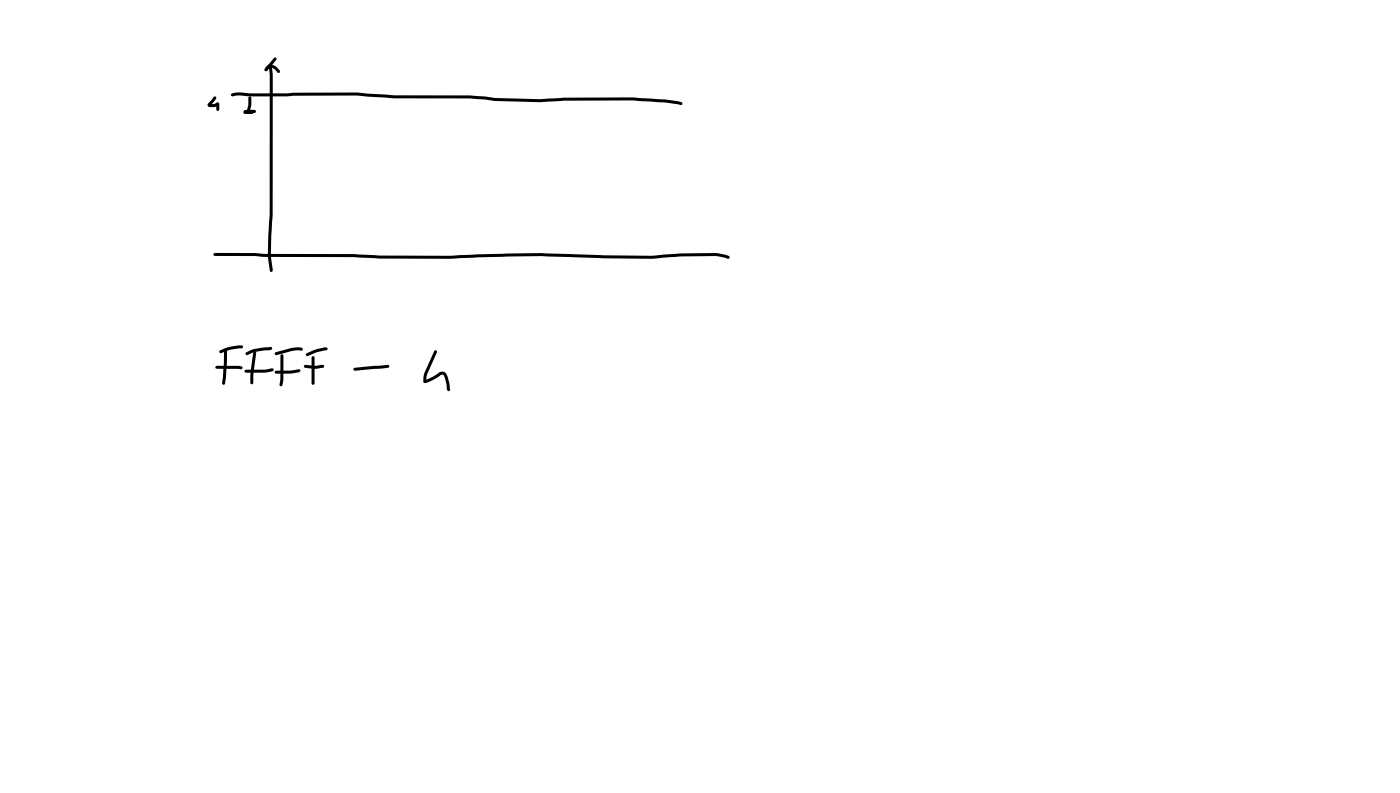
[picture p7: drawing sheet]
<svg xmlns="http://www.w3.org/2000/svg" width="337mm" height="190mm" viewBox="0 0 337 190" stroke-linecap="round" stroke-linejoin="round" font-family="sans-serif">
<g fill="#000">
<path d="M64.2 15.9l.1-.1a1.6 1.6 0 0 1 2.3 .4l.7 .8-.1 .4a1.08 1.08 0 0 1-1.1-.7l-1.1-.5-.9 .9-.4-.1v-.5zM64.7 15.5l.3-.1 .3 .3 .3 2.8v33l-.5 9.8 .5 3.7-.4 .3-.4-.3-.4-3.7 .4-9.8zM65.9 13.9h.5v.5l-2.5 2.7a.53 .53 0 0 1-.3-.5 .53 .53 0 0 1 .3-.5zM51.4 23.3l.3-.2 .2 .1v.5l-1.3 1.6-.1-.3 1.2-.1a.53 .53 0 0 1 .6-.3 .53 .53 0 0 1 .4 .4l-.1 .2-.8 .4-1.1 .1a.56 .56 0 0 1-.7-.1 .56 .56 0 0 1 .1-.8zM52.1 24.7l.2-.1 .4 .4v1.3l-.3 .4-.4-.4zM55.6 22.6l1.5-.4 3.8 .2 24.7-.2 9.2 .7h18.1l6.1 .6 10.7 .3 5.7-.3 16.7-.1 6.1 .4a18.6 18.6 0 0 1 5.5 .7l.4 .4-.1 .3h-.5a44.6 44.6 0 0 0-9.1-.9l-2.3-.2-16.7 .1-5.7 .4-10.7-.3-6.1-.7h-18.2l-9.1-.7-24.7 .3-3.4-.3-1.6 .3-.3-.1zM58.6 26.7l1.8-.3a.64 .64 0 0 1 .7 0 .64 .64 0 0 1 .3 .6l-2.5 .4-.3-.1zM59.3 26.5l.5-.1a.83 .83 0 0 1 1.2 .4 .83 .83 0 0 1-1.2 .3l-.5-.1zM59.8 23.2h.5l.1 .3v1.6l-.4 1.8-.3-.3h.9l.3 .4a1.05 1.05 0 0 1-1.6 0l.4-1.7zM60.3 26.5h.5l.2 .3h-.4h.4l-.2 .2h-.5l-.1-.2h.4h-.4zM58.6 26.6l.5-.2 1.7 .1v.5l-.2 .1h-1.5l.2-.2-.2-.3h1.5l.3 .4-.3 .4h-1a.65 .65 0 0 1-.8-.1 .65 .65 0 0 1-.2-.7zM59.3 26.5l1.8-.1 .4 .4-.4 .3h-1.5l-.3-.1z"/>
<path d="M51.4 60.9l9.9-.1 2.5 .2h21.3l6 .4h17.1l6.7-.3a291.3 291.3 0 0 1 29.3 .2l12.4 .1 6.9-.5 8.5-.1 2.7 .5 .5 .2 .2 .3-.3 .4-3.1-.7-8.5 .1-6.9 .6-12.4-.2a277.7 277.7 0 0 0-30.8-.1l-5.2 .3-17.1-.1-6-.3-21.3-.1-2.5-.2h-9.6l-.4-.4zM51.9 88l5.4-.1 .7 .1 .3 .4-.3 .3-5.9-.1-.3-.4zM52.8 84.3l2.4-1a6.5 6.5 0 0 1 3.1-.2l.1 .2-.3 .4-3 .4-2 .8-.3-.1zM54 83.8h.5l.1 .2-.1 3.3-.3 4.2a.76 .76 0 0 1-.4 1l-.4-.4zM58.9 88.9l4.6-.1 1.9-.3 .4 .3-.3 .4-2 .3h-4.4l-.2-.1zM59.1 84.8l.1-.2a11.4 11.4 0 0 1 5.5-1.2l.4-.1 .4 .4a1.48 1.48 0 0 1-1.8 .5h-.2a8.7 8.7 0 0 0-4 1.1l-.4-.1zM61 84.5h.5l.1 .2-.7 4.8v2.5l-.4 .3-.3-.3v-2.2zM66.1 84.7l3.7-1.1 1.8-.2a.98 .98 0 0 1 1.2 .5l-.3 .4-.9-.1-1.3 .1-3.9 1-.3-.1zM66.1 89.2l3.7-.2 2.1-.3 .3 .4-.3 .3-2.3 .4h-3.2l-.3-.1zM67.5 85.2h.5l.1 .2v6l-.2 1.1-.4 .3-.3-.4 .2-1.4zM73.1 87.7l2.7 .2 1.8-.3 .4 .4-.4 .4-2.2 .2-2.1-.2-.3-.4zM73.6 85l2.6-1.1a4.3 4.3 0 0 1 2.5-.4l.1 .3-.4 .4-2.3 .4-2.2 1-.3-.1z"/>
<path d="M75 85.6h.5l.1 .3v6.2l-.3 .4-.4-.4zM85 88.5l8.1-.9 .4 .1 .1 .3-.3 .4-8 .7-.3-.1zM101.9 91.4h.5l-.2-.1 2.5-1.2a1.84 1.84 0 0 1 2.1-.7l.5 .5 .4 .8 .4 1.8v1.4a.54 .54 0 0 1-.6-.1 .54 .54 0 0 1-.1-.6l-.6-2.7-.3-.4-.5-.1a9.8 9.8 0 0 1-4 2l-.2-.4zM104.5 84.2h.5l.1 .4-2.4 5.2-.2 1.8-.4 .4-.3-.4 .2-1.8z"/>
</g>
</svg>
